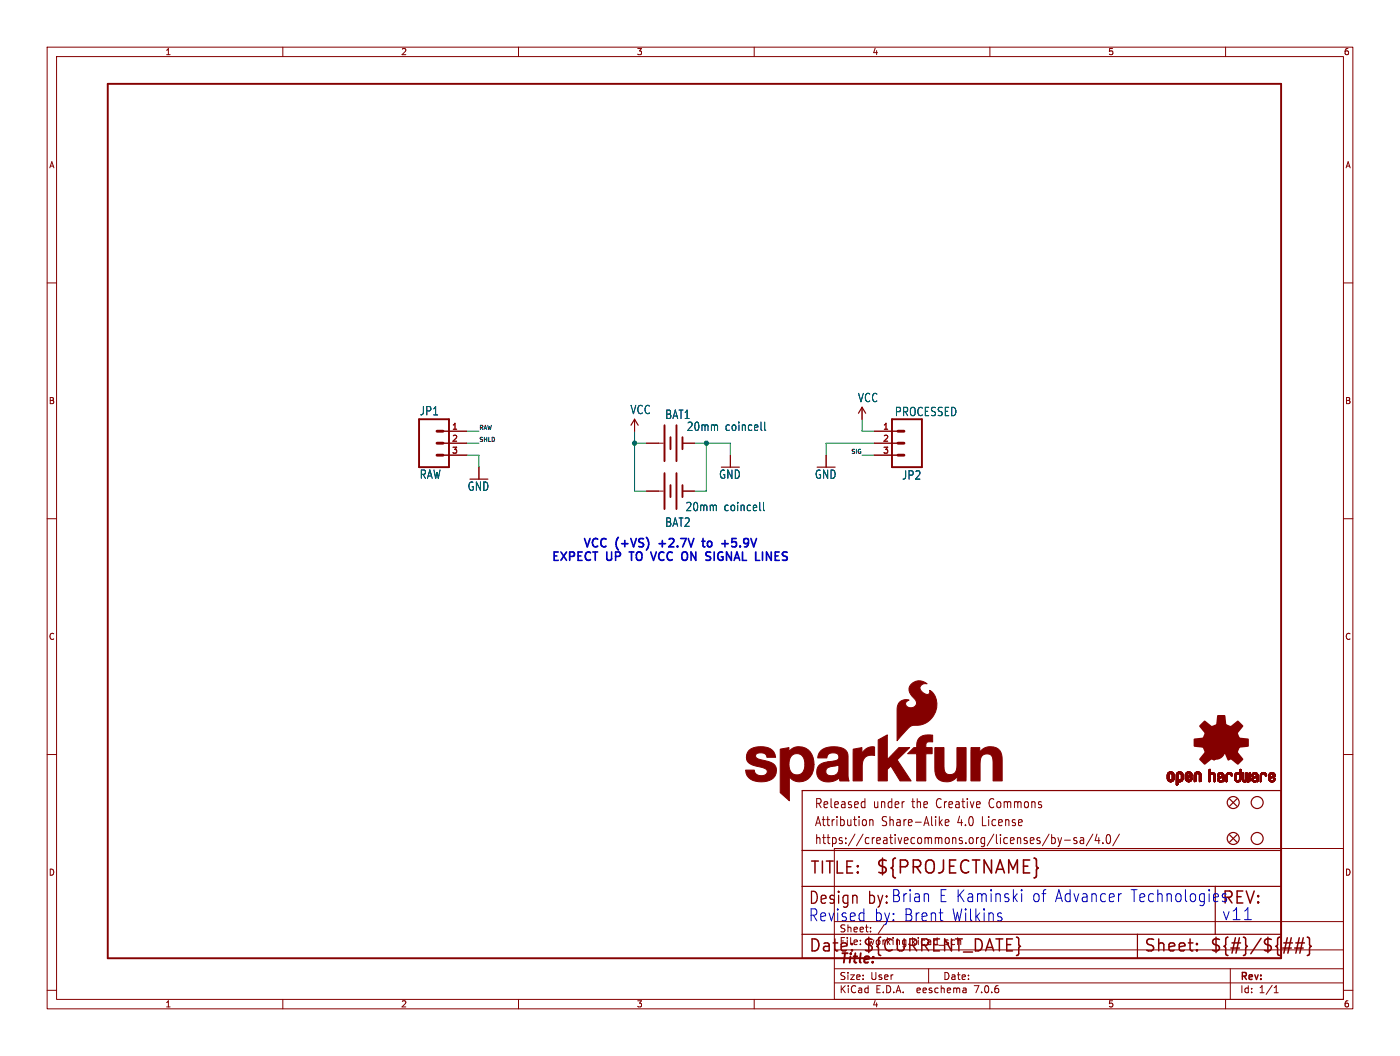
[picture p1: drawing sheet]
<svg xmlns="http://www.w3.org/2000/svg" width="297mm" height="224mm" viewBox="0 0 297 224" stroke-linecap="round" stroke-linejoin="round" font-family="sans-serif">
<defs><g id="words">
<text font-size="3.8" fill="#840000" x="185.7" y="185.7">${PROJECTNAME}</text>
<g font-size="3.5" fill="#840000">
<text x="171.7" y="185.7">TITLE:</text>
<text x="171.4" y="192.1">Design</text>
<text x="171.4" y="202.2">Date:</text>
<text x="182.9" y="202.2">${CURRENT_DATE}</text>
<text x="242.6" y="202.2">Sheet:</text>
<text x="256.5" y="202.2">${#}/${##}</text>
</g>
<g font-size="3.5" fill="#0000c2">
<text x="199.1" y="191.5">E Kaminski</text>
<text x="218.9" y="191.5">of Advancer</text>
<text x="239.8" y="191.5">Technologies</text>
<text x="171.4" y="195.6">Revised</text>
<text x="184.2" y="192.1">by: Brian</text>
<text x="185.4" y="195.6">by: Brent</text>
<text x="201.9" y="195.6">Wilkins</text>
<text x="259.1" y="192.1">REV:</text>
<text x="259.1" y="195.3">v11</text>
</g>
<text font-size="2.8" fill="#840000" x="178" y="204.8">Title:</text>
<g font-size="2.7" fill="#840000">
<text x="172.7" y="171.7">Released</text>
<text x="185.3" y="171.7">under</text>
<text x="193.7" y="171.7">the</text>
<text x="199.1" y="171.7">Creative</text>
<text x="210.5" y="171.7">Commons</text>
<text x="172.7" y="175.5">Attribution</text>
<text x="172.7" y="179.3">https://creativecommons.org/licenses/by-sa/4.0/</text>
<text x="187" y="175.5">Share-Alike</text>
<text x="203.3" y="175.5">4.0</text>
<text x="208.7" y="175.5">License</text>
</g>
<g font-size="2.5" fill="#006464">
<text x="89" y="88.3">JP1</text>
<text x="133.7" y="88">VCC</text>
<text x="141" y="89">BAT1</text>
<text x="181.9" y="85.5">VCC</text>
<text x="189.7" y="88.5">PROCESSED</text>
<text x="145.6" y="91.6">20mm</text>
<text x="153.8" y="91.6">coincell</text>
<text x="89" y="101.7">RAW</text>
<text x="152.5" y="101.7">GND</text>
<text x="172.8" y="101.7">GND</text>
<text x="191.3" y="101.9">JP2</text>
<text x="99.1" y="104.3">GND</text>
<text x="141" y="111.9">BAT2</text>
<text x="145.3" y="108.6">20mm</text>
<text x="153.6" y="108.6">coincell</text>
</g>
<g font-size="2.5" fill="#0000c2">
<text x="116.8" y="119.4">EXPECT</text>
<text x="123.5" y="116.6">VCC</text>
<text x="128.7" y="119.4">UP</text>
<text x="130.6" y="116.6">(+VS)</text>
<text x="134.4" y="119.4">TO</text>
<text x="139.7" y="119.4">VCC</text>
<text x="140.5" y="116.6">+2.7V</text>
<text x="146.8" y="119.4">ON</text>
<text x="150.5" y="116.6">to</text>
<text x="152.6" y="119.4">SIGNAL</text>
<text x="155.2" y="116.6">+5.9V</text>
<text x="163.8" y="119.4">LINES</text>
</g>
<g font-size="2.1" fill="#840000">
<text x="178" y="197.9">Sheet:</text>
<text x="178" y="200.6">File:</text>
<text x="184.1" y="200.6">working.kicad_sch</text>
<text x="178" y="208">Size:</text>
<text x="184.7" y="208">User</text>
<text x="200" y="208">Date:</text>
<text x="263" y="208.2">Rev:</text>
<text x="178" y="210.8">KiCad</text>
<text x="185.7" y="210.8">E.D.A.</text>
<text x="194.6" y="210.8">eeschema</text>
<text x="207" y="210.8">7.0.6</text>
<text x="263" y="210.8">Id:</text>
<text x="267.1" y="210.8">1/1</text>
</g>
<g font-size="1.8" fill="#840000">
<text x="35" y="11.9">1</text>
<text x="85" y="11.9">2</text>
<text x="135" y="11.9">3</text>
<text x="185" y="11.9">4</text>
<text x="235" y="11.9">5</text>
<text x="285" y="11.9">6</text>
<text x="10.3" y="35.9">A</text>
<text x="285.3" y="35.9">A</text>
<text x="10.3" y="85.9">B</text>
<text x="285.3" y="85.9">B</text>
<text x="10.3" y="135.9">C</text>
<text x="285.3" y="135.9">C</text>
<text x="10.3" y="185.9">D</text>
<text x="285.3" y="185.9">D</text>
<text x="35" y="213.8">1</text>
<text x="85" y="213.8">2</text>
<text x="135" y="213.8">3</text>
<text x="185" y="213.8">4</text>
<text x="235" y="213.8">5</text>
<text x="285" y="213.8">6</text>
</g>
<g font-size="1.8" fill="#a90000">
<text x="95.8" y="91.2">1</text>
<text x="95.8" y="93.7">2</text>
<text x="187.3" y="91.2">1</text>
<text x="187.3" y="93.7">2</text>
<text x="95.8" y="96.3">3</text>
<text x="187.3" y="96.3">3</text>
</g>
<g font-size="1.2" fill="#0f0f0f">
<text x="101.6" y="91.2">RAW</text>
<text x="101.6" y="93.7">SHLD</text>
<text x="180.4" y="96.3">SIG</text>
</g>
</g></defs>
<g fill="none" stroke="#840000" stroke-width=".21">
<path d="M10 10h277v203.9h-277zM12 12h273v199.9h-273zM60 10v2M110 10v2M160 10v2M210 10v2M260 10v2M10 60h2M285 60h2M94 94h5.1M94 91.4h5.1M94 96.5h5.1"/>
<path d="M101.6 99.1v2.5M134.6 88.9v2.5M137.2 94h3.5M144.8 94h2.5M154.9 96.5v2.6M175.3 96.5v2.6M182.9 86.4v2.5M185.4 94h5.1M185.4 91.4h5.1M185.4 96.5h5.1M10 110h2M137.2 104.1h3.5"/>
<path d="M144.8 104.1h2.5M285 110h2M10 160h2M285 160h2M177 179.9h108v32h-108zM183 170l.5 .1M183.5 169.3v2M183.5 171.2l-.5 .1M183.7 174v.9M184.5 173.8v1.3M184.5 174l.2-.2 .4 .1 .1 1.2M199.4 174.4l.5 .7"/>
<path d="M199.9 173.8l-.6 .7M200.5 174.4l.8-.1-.1-.4-.4-.1-.3 .3 .1 .9h.6M222.6 176.9l-1.5 2.5M223.1 177v1.9M223.1 177.7l.5-.1 .3 .4-.2 .8h-.6M224.4 177.6l.4 1.3M224.8 178.9l-.4 .6M225.2 177.6l-.4 1.3M225.8 178.2h1.3M228.4 177.7l-.4-.1-.2 .3 .1 .3 .5 .1v.5h-.6M229.2 177.7h.6l.1 1.2M229.9 178.1l-.5 .1a.4 .4 0 0 0-.3 .3 .4 .4 0 0 0 .3 .4l.5-.1"/>
<path d="M231.9 176.9l-1.5 2.5M232.7 176.9l-.4 1.4h1M233.1 177.6v1.3M234 178.7v.2M234.9 177.1l.3-.1a1.34 1.34 0 0 1 0 1.9h-.1a1.44 1.44 0 0 1-.2-1.8zM237.5 176.9l-1.4 2.5M177 195.4h108M184.6 197.5l.1 .1M184.7 197.5v.1M187.6 196l-1.3 2M10 210h2M60 211.9v2"/>
<path d="M110 211.9v2M160 211.9v2M177 208.4h108M177 205.4h108M177 201.4h108M197 205.4v3M204.9 209.6l.1 .9M205 210.4l-.2 .1M205 209.9h-.2M210 211.9v2M260 211.9v2M261 205.4v6.5"/>
<path d="M270.3 210.5h.9M270.3 209.4l.4-.4v1.5M285 210h2"/>
</g>
<g fill="#840000" stroke="#840000" stroke-width=".21">
<path d="M247.6 165.1h.4z"/>
<path d="M247.6 165l.4 .1z"/>
<path d="M247.6 165h.4z"/>
<path d="M247.6 164.9l.4 .1z"/>
<path d="M247.6 164.9h.4z"/>
<path d="M247.6 164.8l.4 .1z"/>
<path d="M247.6 164.8h.4z"/>
<path d="M247.6 164.7l.4 .1z"/>
<path d="M247.6 164.7h.4z"/>
<path d="M247.6 164.6l.4 .1z"/>
<path d="M247.6 164.6h.4z"/>
<path d="M247.6 164.5l.4 .1z"/>
<path d="M247.6 164.5h.4z"/>
<path d="M247.6 164.4l.4 .1z"/>
<path d="M247.6 164.4h.4z"/>
<path d="M247.6 164.3l.4 .1z"/>
<path d="M247.6 165.2h.4z"/>
<path d="M247.6 165.1l.4 .1z"/>
<path d="M247.6 164.3h.4z"/>
<path d="M247.6 165.3h.5z"/>
<path d="M247.6 165.2l.5 .1z"/>
<path d="M247.6 165.2h.5z"/>
<path d="M247.6 164.2l.5 .1z"/>
<path d="M247.6 164.2h.5z"/>
<path d="M247.7 165.3h.5z"/>
<path d="M247.7 165.3h.4z"/>
<path d="M247.7 164.2h.4z"/>
<path d="M247.7 164.1l.4 .1z"/>
<path d="M247.7 164.1h.4z"/>
<path d="M247.7 164.1h.5z"/>
<path d="M247.7 165.4h.5z"/>
<path d="M247.7 165.3l.5 .1z"/>
<path d="M247.7 165.4h.6z"/>
<path d="M247.7 164.1h.6z"/>
<path d="M247.7 165.4h1.3z"/>
<path d="M247.7 164l1.3 .1z"/>
<path d="M247.7 164h1.3z"/>
<path d="M247.7 165.5h1.3z"/>
<path d="M247.7 165.4l1.3 .1z"/>
<path d="M247.8 165.5h1.1z"/>
<path d="M247.8 164h1.1z"/>
<path d="M247.8 163.9l1.1 .1z"/>
<path d="M247.8 163.9h1.1z"/>
<path d="M247.8 165.5l1.1 .1z"/>
<path d="M247.8 165.6h1.1z"/>
<path d="M247.8 163.8l1.1 .1z"/>
<path d="M247.9 165.6h.9z"/>
<path d="M247.9 163.8h.9z"/>
<path d="M247.9 165.6l.9 .1z"/>
<path d="M247.9 165.7h.9z"/>
<path d="M247.9 163.8h.8z"/>
<path d="M248 165.7h.7z"/>
<path d="M248 163.8h.7z"/>
<path d="M248 163.7l.7 .1z"/>
<path d="M248 163.7h.7z"/>
<path d="M248.1 165.7l.5 .1z"/>
<path d="M248.1 163.7h.5z"/>
<path d="M248.1 165.8h.5z"/>
<path d="M248.2 163.7h.3z"/>
<path d="M248.2 165.8h.3z"/>
<path d="M248.3 165.8h.1z"/>
<path d="M248.3 163.7h.2z"/>
<path d="M248.4 164.1h.6z"/>
<path d="M248.4 165.4h.6z"/>
<path d="M248.5 164.1h.5z"/>
<path d="M248.5 165.4h.5z"/>
<path d="M248.5 165.3l.5 .1z"/>
<path d="M248.5 165.3h.5z"/>
<path d="M248.6 165.3h.4z"/>
<path d="M248.6 165.3h.5z"/>
<path d="M248.6 164.1h.4z"/>
<path d="M248.6 164.1l.5 .1z"/>
<path d="M248.6 164.2h.5z"/>
<path d="M248.6 165.2l.5 .1z"/>
<path d="M248.6 165.2h.5z"/>
<path d="M248.7 165.2h.4z"/>
<path d="M248.7 164.3h.4z"/>
<path d="M248.7 164.2l.4 .1z"/>
<path d="M248.7 164.2h.4z"/>
<path d="M248.7 165.1l.4 .1z"/>
<path d="M248.7 165.1h.4z"/>
<path d="M248.7 165l.4 .1z"/>
<path d="M248.7 165h.4z"/>
<path d="M248.7 164.9l.4 .1z"/>
<path d="M248.7 164.9h.4z"/>
<path d="M248.7 164.8l.4 .1z"/>
<path d="M248.7 164.8h.4z"/>
<path d="M248.7 164.7l.4 .1z"/>
<path d="M248.7 164.7h.4z"/>
<path d="M248.7 164.6l.4 .1z"/>
<path d="M248.7 164.6h.4z"/>
<path d="M248.7 164.5l.4 .1z"/>
<path d="M248.7 164.5h.4z"/>
<path d="M248.7 164.4l.4 .1z"/>
<path d="M248.7 164.4h.4z"/>
<path d="M248.7 164.3l.4 .1z"/>
<path d="M249.5 166.4h.3z"/>
<path d="M249.5 166.4h.4z"/>
<path d="M249.5 166.3l.4 .1z"/>
<path d="M249.5 166.3h.4z"/>
<path d="M249.5 166.2l.4 .1z"/>
<path d="M249.5 166.2h.4z"/>
<path d="M249.5 166.1l.4 .1z"/>
<path d="M249.5 166.1h.4z"/>
<path d="M249.5 166l.4 .1z"/>
<path d="M249.5 166h.4z"/>
<path d="M249.5 165.9l.4 .1z"/>
<path d="M249.5 165.9h.4z"/>
<path d="M249.5 165.8l.4 .1z"/>
<path d="M249.5 165.8h.4z"/>
<path d="M249.5 165.7l.5 .1z"/>
<path d="M249.5 165.7h1.1z"/>
<path d="M249.5 165.7h1.2z"/>
<path d="M249.5 165.6l1.2 .1z"/>
<path d="M249.5 165.6h1.2z"/>
<path d="M249.5 165.6h1.3z"/>
<path d="M249.5 165.5l1.3 .1z"/>
<path d="M249.5 165.5h1.3z"/>
<path d="M249.5 165.5h1.4z"/>
<path d="M249.5 165.4l1.4 .1z"/>
<path d="M249.5 165.4h1.4z"/>
<path d="M249.5 165.4h.7z"/>
<path d="M249.5 165.4h.6z"/>
<path d="M249.5 165.3l.6 .1z"/>
<path d="M249.5 165.3h.6z"/>
<path d="M249.5 165.3h.5z"/>
<path d="M249.5 165.2l.5 .1z"/>
<path d="M249.5 165.2h.5z"/>
<path d="M249.5 165.2h.4z"/>
<path d="M249.5 165.1l.4 .1z"/>
<path d="M249.5 165.1h.4z"/>
<path d="M249.5 165l.4 .1z"/>
<path d="M249.5 165h.4z"/>
<path d="M249.5 164.9l.4 .1z"/>
<path d="M249.5 164.9h.4z"/>
<path d="M249.5 164.8l.4 .1z"/>
<path d="M249.5 164.8h.4z"/>
<path d="M249.5 164.7l.4 .1z"/>
<path d="M249.5 164.7h.4z"/>
<path d="M249.5 164.6l.4 .1z"/>
<path d="M249.5 164.6h.4z"/>
<path d="M249.5 164.5l.4 .1z"/>
<path d="M249.5 164.5h.4z"/>
<path d="M249.5 164.4l.4 .1z"/>
<path d="M249.5 164.4h.4z"/>
<path d="M249.5 164.3l.4 .1z"/>
<path d="M249.5 164.3h.4z"/>
<path d="M249.5 164.2l.5 .1z"/>
<path d="M249.5 166.5h.2z"/>
<path d="M249.5 166.4l.2 .1z"/>
<path d="M249.5 164.2h.5z"/>
<path d="M249.6 166.5h.1z"/>
<path d="M249.6 164.2h.4z"/>
<path d="M249.6 164.1l.4 .1z"/>
<path d="M249.6 164.1h.5z"/>
<path d="M249.6 164.1h.6z"/>
<path d="M249.6 164l1.3 .1z"/>
<path d="M249.6 164h1.3z"/>
<path d="M249.7 164h1.2z"/>
<path d="M249.7 163.9l1.1 .1z"/>
<path d="M249.7 163.9h1.1z"/>
<path d="M249.8 163.9h1z"/>
<path d="M249.8 163.8l1 .1z"/>
<path d="M249.8 163.8h1z"/>
<path d="M249.8 163.8h.9z"/>
<path d="M249.9 163.8h.8z"/>
<path d="M249.9 163.8h.7z"/>
<path d="M249.9 163.7l.7 .1z"/>
<path d="M249.9 163.7h.7z"/>
<path d="M250 163.7h.6z"/>
<path d="M250 165.7l.5 .1z"/>
<path d="M250 163.7h.5z"/>
<path d="M250 165.8h.5z"/>
<path d="M250.1 163.7h.4z"/>
<path d="M250.1 165.8h.3z"/>
<path d="M250.1 163.7h.3z"/>
<path d="M250.1 163.7h.2z"/>
<path d="M250.2 165.8h.1z"/>
<path d="M250.3 164.1h.6z"/>
<path d="M250.3 165.4h.6z"/>
<path d="M250.4 165.4h.5z"/>
<path d="M250.4 164.1h.5z"/>
<path d="M250.4 165.3l.5 .1z"/>
<path d="M250.5 165.3h.4z"/>
<path d="M250.5 164.1h.4z"/>
<path d="M250.5 164.1l.4 .1z"/>
<path d="M250.5 165.3h.5z"/>
<path d="M250.5 164.2h.5z"/>
<path d="M250.5 165.2l.5 .1z"/>
<path d="M250.6 165.2h.4z"/>
<path d="M250.6 164.2h.4z"/>
<path d="M250.6 164.3h.4z"/>
<path d="M250.6 164.2l.4 .1z"/>
<path d="M250.6 165.1l.4 .1z"/>
<path d="M250.6 165.1h.4z"/>
<path d="M250.6 164.4h.4z"/>
<path d="M250.6 164.3l.4 .1z"/>
<path d="M250.6 165l.4 .1z"/>
<path d="M250.6 165h.4z"/>
<path d="M250.6 164.9l.4 .1z"/>
<path d="M250.6 164.9h.4z"/>
<path d="M250.6 164.8l.4 .1z"/>
<path d="M250.6 164.8h.4z"/>
<path d="M250.6 164.7l.4 .1z"/>
<path d="M250.6 164.7h.4z"/>
<path d="M250.6 164.6l.4 .1z"/>
<path d="M250.6 164.6h.4z"/>
<path d="M250.6 164.5l.4 .1z"/>
<path d="M250.6 164.5h.4z"/>
<path d="M250.6 164.4l.4 .1z"/>
<path d="M251.5 165.2h.4z"/>
<path d="M251.5 165.1l.3 .1z"/>
<path d="M251.5 165.1h.3z"/>
<path d="M251.5 165.1h.4z"/>
<path d="M251.5 165l.4 .1z"/>
<path d="M251.5 165h.4z"/>
<path d="M251.5 165h.5z"/>
<path d="M251.5 165h.6z"/>
<path d="M251.5 164.9l.6 .1z"/>
<path d="M251.5 164.9h.7z"/>
<path d="M251.5 164.9h.8z"/>
<path d="M251.5 164.8l.9 .1z"/>
<path d="M251.5 164.8h.9z"/>
<path d="M251.5 164.8h1z"/>
<path d="M251.5 164.7l1.1 .1z"/>
<path d="M251.5 164.7h1.1z"/>
<path d="M251.5 164.7h1.2z"/>
<path d="M251.5 164.6l1.3 .1z"/>
<path d="M251.5 164.6h1.3z"/>
<path d="M251.5 164.6h1.4z"/>
<path d="M251.5 164.6h.3z"/>
<path d="M251.5 164.5l.3 .1z"/>
<path d="M251.5 164.5h.3z"/>
<path d="M251.5 164.4l.3 .1z"/>
<path d="M251.5 164.4h.3z"/>
<path d="M251.5 164.3l.3 .1z"/>
<path d="M251.5 164.3h.3z"/>
<path d="M251.5 164.3h.4z"/>
<path d="M251.5 164.2l.4 .1z"/>
<path d="M251.5 165.3h.4z"/>
<path d="M251.5 165.2l.4 .1z"/>
<path d="M251.5 164.2h.4z"/>
<path d="M251.5 165.3h.5z"/>
<path d="M251.5 164.1l.4 .1z"/>
<path d="M251.5 164.1h.5z"/>
<path d="M251.5 165.3l.5 .1z"/>
<path d="M251.5 165.4h.6z"/>
<path d="M251.5 165.4h.5z"/>
<path d="M251.5 164.1h.6z"/>
<path d="M251.5 165.4h1.3z"/>
<path d="M251.5 164l1.3 .1z"/>
<path d="M251.5 164h1.3z"/>
<path d="M251.6 165.5h1.2z"/>
<path d="M251.6 165.4l1.2 .1z"/>
<path d="M251.6 164h1.2z"/>
<path d="M251.6 165.5h1.1z"/>
<path d="M251.6 163.9l1.2 .1z"/>
<path d="M251.6 165.5l1.1 .1z"/>
<path d="M251.6 163.9h1.1z"/>
<path d="M251.6 165.6h1.1z"/>
<path d="M251.7 165.6h1z"/>
<path d="M251.7 163.9h1z"/>
<path d="M251.7 165.6h.9z"/>
<path d="M251.7 163.8l1 .1z"/>
<path d="M251.7 163.8h1z"/>
<path d="M251.7 163.8h.9z"/>
<path d="M251.7 165.6l.9 .1z"/>
<path d="M251.7 165.7h.9z"/>
<path d="M251.8 165.7h.8z"/>
<path d="M251.8 163.8h.8z"/>
<path d="M251.8 165.7h.7z"/>
<path d="M251.8 163.7l.7 .1z"/>
<path d="M251.8 163.7h.7z"/>
<path d="M251.9 163.7h.6z"/>
<path d="M251.9 165.7h.6z"/>
<path d="M251.9 163.7h.5z"/>
<path d="M251.9 165.7l.5 .1z"/>
<path d="M251.9 164.6h1z"/>
<path d="M252 163.7h.4z"/>
<path d="M252 165.8h.4z"/>
<path d="M252 164.6h.9z"/>
<path d="M252 163.7h.3z"/>
<path d="M252 165.8h.3z"/>
<path d="M252.1 165.8h.2z"/>
<path d="M252.1 164.5l.8 .1z"/>
<path d="M252.1 163.7h.2z"/>
<path d="M252.1 164.5h.8z"/>
<path d="M252.2 164.5h.7z"/>
<path d="M252.2 164.1h.6z"/>
<path d="M252.3 165.4h.5z"/>
<path d="M252.3 164.5h.6z"/>
<path d="M252.3 164.1h.5z"/>
<path d="M252.3 164.4l.6 .1z"/>
<path d="M252.3 164.4h.6z"/>
<path d="M252.3 164.1h.6z"/>
<path d="M252.3 165.3l.5 .1z"/>
<path d="M252.4 165.3h.5z"/>
<path d="M252.4 164.1h.5z"/>
<path d="M252.4 164.1l.5 .1z"/>
<path d="M252.4 164.4h.5z"/>
<path d="M252.4 164.2h.5z"/>
<path d="M252.5 165.3h.4z"/>
<path d="M252.5 165.2l.4 .1z"/>
<path d="M252.5 164.4h.4z"/>
<path d="M252.5 164.2h.4z"/>
<path d="M252.5 165.2h.4z"/>
<path d="M252.5 164.3l.4 .1z"/>
<path d="M252.5 164.3h.4z"/>
<path d="M252.5 164.2l.4 .1z"/>
<path d="M252.5 165.1l.4 .1z"/>
<path d="M252.5 165.1h.4z"/>
<path d="M252.5 165l.4 .1z"/>
<path d="M252.5 165h.4z"/>
<path d="M252.6 165h.3z"/>
<path d="M252.6 164.9l.3 .1z"/>
<path d="M252.7 164.9h.2z"/>
<path d="M253.3 165.7h.3z"/>
<path d="M253.3 165.7h.4z"/>
<path d="M253.3 165.6l.4 .1z"/>
<path d="M253.3 165.6h.4z"/>
<path d="M253.3 165.5l.4 .1z"/>
<path d="M253.3 165.5h.4z"/>
<path d="M253.3 165.4l.4 .1z"/>
<path d="M253.3 165.4h.4z"/>
<path d="M253.3 165.3l.4 .1z"/>
<path d="M253.3 165.3h.4z"/>
<path d="M253.3 165.2l.4 .1z"/>
<path d="M253.3 165.2h.4z"/>
<path d="M253.3 165.1l.4 .1z"/>
<path d="M253.3 165.1h.4z"/>
<path d="M253.3 165l.4 .1z"/>
<path d="M253.3 165h.4z"/>
<path d="M253.3 164.9l.4 .1z"/>
<path d="M253.3 164.9h.4z"/>
<path d="M253.3 164.8l.4 .1z"/>
<path d="M253.3 164.8h.4z"/>
<path d="M253.3 164.7l.4 .1z"/>
<path d="M253.3 164.7h.4z"/>
<path d="M253.3 164.6l.4 .1z"/>
<path d="M253.3 164.6h.4z"/>
<path d="M253.3 164.5l.4 .1z"/>
<path d="M253.3 164.5h.4z"/>
<path d="M253.3 164.4l.4 .1z"/>
<path d="M253.3 164.4h.4z"/>
<path d="M253.3 164.3l.4 .1z"/>
<path d="M253.3 164.3h.4z"/>
<path d="M253.4 165.7h.2z"/>
<path d="M253.4 164.3h.3z"/>
<path d="M253.4 164.3h.4z"/>
<path d="M253.4 164.2l.4 .1z"/>
<path d="M253.4 165.7l.1 .1z"/>
<path d="M253.4 164.2h.4z"/>
<path d="M253.4 164.1l.5 .1z"/>
<path d="M253.4 164.1h.5z"/>
<path d="M253.4 164.1h.6z"/>
<path d="M253.4 164l1.3 .1z"/>
<path d="M253.4 164h1.3z"/>
<path d="M253.5 164h1.2z"/>
<path d="M253.5 163.9l1.2 .1z"/>
<path d="M253.5 163.9h1.2z"/>
<path d="M253.5 163.9h1.1z"/>
<path d="M253.6 163.9h1z"/>
<path d="M253.6 163.8l1 .1z"/>
<path d="M253.6 163.8h1z"/>
<path d="M253.6 163.8h.9z"/>
<path d="M253.7 163.8h.8z"/>
<path d="M253.7 163.7l.8 .1z"/>
<path d="M253.7 163.7h.7z"/>
<path d="M253.8 163.7h.6z"/>
<path d="M253.8 163.7h.5z"/>
<path d="M253.9 163.7h.4z"/>
<path d="M253.9 163.7h.3z"/>
<path d="M254 163.7h.2z"/>
<path d="M254.2 164.1h.5z"/>
<path d="M254.2 164.1h.6z"/>
<path d="M254.3 164.1h.5z"/>
<path d="M254.3 164.1l.5 .1z"/>
<path d="M254.3 164.2h.5z"/>
<path d="M254.4 164.2h.4z"/>
<path d="M254.4 164.2l.4 .1z"/>
<path d="M254.4 164.3h.4z"/>
<path d="M254.4 165.7h.3z"/>
<path d="M254.4 165.7h.4z"/>
<path d="M254.4 165.6l.4 .1z"/>
<path d="M254.4 165.6h.4z"/>
<path d="M254.4 165.5l.4 .1z"/>
<path d="M254.4 165.5h.4z"/>
<path d="M254.4 165.4l.4 .1z"/>
<path d="M254.4 165.4h.4z"/>
<path d="M254.4 165.3l.4 .1z"/>
<path d="M254.4 165.3h.4z"/>
<path d="M254.4 165.2l.4 .1z"/>
<path d="M254.4 165.2h.4z"/>
<path d="M254.4 165.1l.4 .1z"/>
<path d="M254.4 165.1h.4z"/>
<path d="M254.4 165l.4 .1z"/>
<path d="M254.4 165h.4z"/>
<path d="M254.4 164.9l.4 .1z"/>
<path d="M254.4 164.9h.4z"/>
<path d="M254.4 164.8l.4 .1z"/>
<path d="M254.4 164.8h.4z"/>
<path d="M254.4 164.7l.4 .1z"/>
<path d="M254.4 164.7h.4z"/>
<path d="M254.4 164.6l.4 .1z"/>
<path d="M254.4 164.6h.4z"/>
<path d="M254.4 164.5l.4 .1z"/>
<path d="M254.4 164.5h.4z"/>
<path d="M254.4 164.4l.4 .1z"/>
<path d="M254.4 164.4h.4z"/>
<path d="M254.4 164.3l.4 .1z"/>
<path d="M254.5 165.7l.1 .1z"/>
<path d="M256.5 165.8h.1z"/>
<path d="M256.5 165.7l.2 .1z"/>
<path d="M256.5 163.3h.3z"/>
<path d="M256.5 165.7h.2z"/>
<path d="M256.5 165.7h.3z"/>
<path d="M256.5 165.6l.3 .1z"/>
<path d="M256.5 165.6h.3z"/>
<path d="M256.5 165.5l.3 .1z"/>
<path d="M256.5 165.5h.3z"/>
<path d="M256.5 165.4l.3 .1z"/>
<path d="M256.5 165.4h.3z"/>
<path d="M256.5 165.3l.3 .1z"/>
<path d="M256.5 165.3h.3z"/>
<path d="M256.5 165.2l.3 .1z"/>
<path d="M256.5 165.2h.3z"/>
<path d="M256.5 165.1l.3 .1z"/>
<path d="M256.5 165.1h.3z"/>
<path d="M256.5 165l.3 .1z"/>
<path d="M256.5 165h.3z"/>
<path d="M256.5 164.9l.3 .1z"/>
<path d="M256.5 164.9h.3z"/>
<path d="M256.5 164.8l.3 .1z"/>
<path d="M256.5 164.8h.3z"/>
<path d="M256.5 164.7l.3 .1z"/>
<path d="M256.5 164.7h.3z"/>
<path d="M256.5 164.6l.3 .1z"/>
<path d="M256.5 164.6h.3z"/>
<path d="M256.5 164.5l.3 .1z"/>
<path d="M256.5 164.5h.3z"/>
<path d="M256.5 164.4l.3 .1z"/>
<path d="M256.5 164.4h.3z"/>
<path d="M256.5 164.3l.3 .1z"/>
<path d="M256.5 164.3h.3z"/>
<path d="M256.5 164.2l.4 .1z"/>
<path d="M256.5 164.2h.4z"/>
<path d="M256.5 164.1l.5 .1z"/>
<path d="M256.5 164.1h.5z"/>
<path d="M256.5 164.1h.6z"/>
<path d="M256.5 164.1h1.2z"/>
<path d="M256.5 164l1.2 .1z"/>
<path d="M256.5 164h1.2z"/>
<path d="M256.5 164h1.1z"/>
<path d="M256.5 163.9l1.1 .1z"/>
<path d="M256.5 163.9h1.1z"/>
<path d="M256.5 163.9h1z"/>
<path d="M256.5 163.9h.3z"/>
<path d="M256.5 163.8l.3 .1z"/>
<path d="M256.5 163.8h.3z"/>
<path d="M256.5 163.7l.3 .1z"/>
<path d="M256.5 163.7h.3z"/>
<path d="M256.5 163.6l.3 .1z"/>
<path d="M256.5 163.6h.3z"/>
<path d="M256.5 163.5l.3 .1z"/>
<path d="M256.5 163.5h.3z"/>
<path d="M256.5 163.4l.3 .1z"/>
<path d="M256.5 163.4h.3z"/>
<path d="M256.5 163.3l.3 .1z"/>
<path d="M256.5 163.2l.3 .1z"/>
<path d="M256.5 163.2h.3z"/>
<path d="M256.6 163.2h.2z"/>
<path d="M256.6 163.1l.2 .1z"/>
<path d="M256.9 163.9h.5z"/>
<path d="M256.9 163.8l.5 .1z"/>
<path d="M256.9 163.8h.5z"/>
<path d="M257 163.8h.3z"/>
<path d="M257.2 164.1h.5z"/>
<path d="M257.3 164.1h.4z"/>
<path d="M257.4 164.1l.4 .1z"/>
<path d="M257.4 164.2h.4z"/>
<path d="M257.5 164.2h.3z"/>
<path d="M257.5 164.3h.3z"/>
<path d="M257.5 164.2l.3 .1z"/>
<path d="M257.5 164.4h.3z"/>
<path d="M257.5 164.3l.3 .1z"/>
<path d="M257.6 164.5h.2z"/>
<path d="M257.6 164.4l.2 .1z"/>
<path d="M257.6 164.4h.2z"/>
<path d="M257.6 165.8h.1z"/>
<path d="M257.6 165.7l.1 .1z"/>
<path d="M257.6 165.7h.2z"/>
<path d="M257.6 165.6l.2 .1z"/>
<path d="M257.6 165.6h.2z"/>
<path d="M257.6 165.5l.2 .1z"/>
<path d="M257.6 165.5h.2z"/>
<path d="M257.6 165.4l.2 .1z"/>
<path d="M257.6 165.4h.2z"/>
<path d="M257.6 165.3l.2 .1z"/>
<path d="M257.6 165.3h.2z"/>
<path d="M257.6 165.2l.2 .1z"/>
<path d="M257.6 165.2h.2z"/>
<path d="M257.6 165.1l.2 .1z"/>
<path d="M257.6 165.1h.2z"/>
<path d="M257.6 165l.2 .1z"/>
<path d="M257.6 165h.2z"/>
<path d="M257.6 164.9l.2 .1z"/>
<path d="M257.6 164.9h.2z"/>
<path d="M257.6 164.8l.2 .1z"/>
<path d="M257.6 164.8h.2z"/>
<path d="M257.6 164.7l.2 .1z"/>
<path d="M257.6 164.7h.2z"/>
<path d="M257.6 164.6l.2 .1z"/>
<path d="M257.6 164.6h.2z"/>
<path d="M257.6 164.5l.2 .1z"/>
<path d="M258.3 165.4h.3z"/>
<path d="M258.3 165.3l.3 .1z"/>
<path d="M258.3 165.3h.3z"/>
<path d="M258.3 165.2l.3 .1z"/>
<path d="M258.3 165.2h.3z"/>
<path d="M258.3 164.6h.1z"/>
<path d="M258.3 164.5l.2 .1z"/>
<path d="M258.3 164.5h.2z"/>
<path d="M258.3 164.5h.3z"/>
<path d="M258.3 164.4l.3 .1z"/>
<path d="M258.3 164.4h.3z"/>
<path d="M258.3 165.1l.3 .1z"/>
<path d="M258.3 165.1h.4z"/>
<path d="M258.3 165.5h.4z"/>
<path d="M258.3 165.4l.4 .1z"/>
<path d="M258.3 165.4h.4z"/>
<path d="M258.3 164.3l.3 .1z"/>
<path d="M258.3 164.3h.3z"/>
<path d="M258.3 165.5h.5z"/>
<path d="M258.3 165.1h.5z"/>
<path d="M258.3 165l.5 .1z"/>
<path d="M258.3 165h.5z"/>
<path d="M258.3 164.2l.4 .1z"/>
<path d="M258.3 164.2h.4z"/>
<path d="M258.3 165.5l.8 .1z"/>
<path d="M258.4 165.6h.7z"/>
<path d="M258.4 165h.5z"/>
<path d="M258.4 164.2h.3z"/>
<path d="M258.4 165.6h.8z"/>
<path d="M258.4 165h.6z"/>
<path d="M258.4 164.1l.4 .1z"/>
<path d="M258.4 164.9l.6 .1z"/>
<path d="M258.4 164.1h.4z"/>
<path d="M258.4 164.1h.5z"/>
<path d="M258.4 164.9h.7z"/>
<path d="M258.4 165.6l.8 .1z"/>
<path d="M258.4 164.1h1.1z"/>
<path d="M258.4 165.7h.8z"/>
<path d="M258.5 164.1h1z"/>
<path d="M258.5 165.7h.7z"/>
<path d="M258.5 164.9h.7z"/>
<path d="M258.5 164l1 .1z"/>
<path d="M258.5 164h1z"/>
<path d="M258.5 164.9h.8z"/>
<path d="M258.5 164h.9z"/>
<path d="M258.5 164.8l.8 .1z"/>
<path d="M258.6 165.7h.6z"/>
<path d="M258.6 163.9l.8 .1z"/>
<path d="M258.6 164.8h1.1z"/>
<path d="M258.6 163.9h.8z"/>
<path d="M258.6 165.7l.6 .1z"/>
<path d="M258.6 165.8h.6z"/>
<path d="M258.6 163.9h.7z"/>
<path d="M258.7 165.8h.5z"/>
<path d="M258.7 163.9h.6z"/>
<path d="M258.7 165.8h.4z"/>
<path d="M258.7 164.8h1z"/>
<path d="M258.7 163.8l.6 .1z"/>
<path d="M258.7 163.8h.5z"/>
<path d="M258.8 164.7l.9 .1z"/>
<path d="M258.8 163.8h.4z"/>
<path d="M258.8 164.7h.9z"/>
<path d="M258.9 164.7h.8z"/>
<path d="M258.9 165.5h.2z"/>
<path d="M258.9 163.8h.1z"/>
<path d="M259 164.6l.7 .1z"/>
<path d="M259 164.1h.5z"/>
<path d="M259 164.6h.7z"/>
<path d="M259.1 164.6h.6z"/>
<path d="M259.1 164.1h.5z"/>
<path d="M259.2 164.6h.5z"/>
<path d="M259.2 164.1l.4 .1z"/>
<path d="M259.2 164.2h.4z"/>
<path d="M259.3 164.5l.4 .1z"/>
<path d="M259.3 164.2h.3z"/>
<path d="M259.3 164.5h.4z"/>
<path d="M259.3 164.2l.3 .1z"/>
<path d="M259.3 164.3h.3z"/>
<path d="M259.3 164.8l.4 .1z"/>
<path d="M259.3 164.9h.4z"/>
<path d="M259.3 164.4h.4z"/>
<path d="M259.3 164.4h.3z"/>
<path d="M259.3 164.3l.3 .1z"/>
<path d="M259.4 165.8h.1z"/>
<path d="M259.4 165.7l.1 .1z"/>
<path d="M259.4 165.7h.2z"/>
<path d="M259.4 165.7h.3z"/>
<path d="M259.4 165.6l.3 .1z"/>
<path d="M259.4 165.6h.3z"/>
<path d="M259.4 165.5l.3 .1z"/>
<path d="M259.4 165.5h.3z"/>
<path d="M259.4 165.4l.3 .1z"/>
<path d="M259.4 165.4h.3z"/>
<path d="M259.4 165.3l.3 .1z"/>
<path d="M259.4 165.3h.3z"/>
<path d="M259.4 165.2l.3 .1z"/>
<path d="M259.4 165.2h.3z"/>
<path d="M259.4 165.1l.3 .1z"/>
<path d="M259.4 165.1h.3z"/>
<path d="M259.4 165l.3 .1z"/>
<path d="M259.4 165h.3z"/>
<path d="M259.4 164.9l.3 .1z"/>
<path d="M259.4 164.9h.3z"/>
<path d="M259.4 164.5h.3z"/>
<path d="M259.4 164.4l.3 .1z"/>
<path d="M259.4 164.4h.3z"/>
<path d="M260.1 165.8h.1z"/>
<path d="M260.1 165.8h.2z"/>
<path d="M260.1 165.7l.2 .1z"/>
<path d="M260.1 165.7h.2z"/>
<path d="M260.1 165.7h.3z"/>
<path d="M260.1 165.6l.3 .1z"/>
<path d="M260.1 165.6h.3z"/>
<path d="M260.1 165.5l.3 .1z"/>
<path d="M260.1 165.5h.3z"/>
<path d="M260.1 165.4l.3 .1z"/>
<path d="M260.1 165.4h.3z"/>
<path d="M260.1 165.3l.3 .1z"/>
<path d="M260.1 165.3h.3z"/>
<path d="M260.1 165.2l.3 .1z"/>
<path d="M260.1 165.2h.3z"/>
<path d="M260.1 165.1l.3 .1z"/>
<path d="M260.1 165.1h.3z"/>
<path d="M260.1 165l.3 .1z"/>
<path d="M260.1 165h.3z"/>
<path d="M260.1 164.9l.3 .1z"/>
<path d="M260.1 164.9h.3z"/>
<path d="M260.1 164.8l.3 .1z"/>
<path d="M260.1 164.8h.3z"/>
<path d="M260.1 164.7l.3 .1z"/>
<path d="M260.1 164.7h.3z"/>
<path d="M260.1 164.6l.3 .1z"/>
<path d="M260.1 164.6h.3z"/>
<path d="M260.1 164.5l.3 .1z"/>
<path d="M260.1 164.5h.3z"/>
<path d="M260.1 164.4l.3 .1z"/>
<path d="M260.1 164.4h.3z"/>
<path d="M260.1 164.3l.3 .1z"/>
<path d="M260.1 164.3h.3z"/>
<path d="M260.1 164.3h.4z"/>
<path d="M260.1 164.2l.4 .1z"/>
<path d="M260.1 164.2h.4z"/>
<path d="M260.2 164.2h.3z"/>
<path d="M260.2 164.2h.4z"/>
<path d="M260.2 164.1l.4 .1z"/>
<path d="M260.2 164.1h.4z"/>
<path d="M260.2 164.1h.5z"/>
<path d="M260.2 164.1h.6z"/>
<path d="M260.2 164.1h1.1z"/>
<path d="M260.3 164l1 .1z"/>
<path d="M260.3 164h1z"/>
<path d="M260.3 164h.9z"/>
<path d="M260.4 163.9l.8 .1z"/>
<path d="M260.4 163.9h.8z"/>
<path d="M260.4 163.9h.7z"/>
<path d="M260.5 163.9h.6z"/>
<path d="M260.5 163.8l.6 .1z"/>
<path d="M260.5 163.8h.5z"/>
<path d="M260.6 163.8h.4z"/>
<path d="M260.7 163.8h.1z"/>
<path d="M260.8 164.1h.5z"/>
<path d="M260.9 164.1h.4z"/>
<path d="M260.9 164.1h.5z"/>
<path d="M261 164.1h.4z"/>
<path d="M261 164.1l.4 .1z"/>
<path d="M261 164.2h.4z"/>
<path d="M261.1 164.2h.3z"/>
<path d="M261.1 164.2l.3 .1z"/>
<path d="M261.1 164.3h.3z"/>
<path d="M261.1 164.3l.3 .1z"/>
<path d="M261.2 164.4h.2z"/>
<path d="M261.2 164.5h.2z"/>
<path d="M261.2 164.4l.2 .1z"/>
<path d="M261.2 164.4h.3z"/>
<path d="M261.2 164.5l.1 .1z"/>
<path d="M261.9 165.1h.3z"/>
<path d="M261.9 165l.3 .1z"/>
<path d="M261.9 165h.3z"/>
<path d="M261.9 164.9l.3 .1z"/>
<path d="M261.9 164.9h.3z"/>
<path d="M261.9 164.8l.3 .1z"/>
<path d="M261.9 164.8h.3z"/>
<path d="M261.9 164.7l.3 .1z"/>
<path d="M261.9 164.7h.3z"/>
<path d="M261.9 164.6l.3 .1z"/>
<path d="M261.9 164.6h.3z"/>
<path d="M261.9 164.5l.3 .1z"/>
<path d="M261.9 164.5h.3z"/>
<path d="M261.9 165.2h.3z"/>
<path d="M261.9 165.1l.3 .1z"/>
<path d="M261.9 164.4l.3 .1z"/>
<path d="M261.9 164.4h.3z"/>
<path d="M261.9 165.2l.3 .1z"/>
<path d="M261.9 165.3h.3z"/>
<path d="M261.9 164.3l.3 .1z"/>
<path d="M261.9 164.3h.3z"/>
<path d="M261.9 165.4h.4z"/>
<path d="M261.9 165.3l.4 .1z"/>
<path d="M261.9 165.3h.4z"/>
<path d="M261.9 164.3h.4z"/>
<path d="M262 165.4h.3z"/>
<path d="M262 164.3h.3z"/>
<path d="M262 164.2l.3 .1z"/>
<path d="M262 164.2h.3z"/>
<path d="M262 165.4l.4 .1z"/>
<path d="M262 165.4h.4z"/>
<path d="M262 164.2h.4z"/>
<path d="M262 165.5h.4z"/>
<path d="M262 164.1l.4 .1z"/>
<path d="M262 165.5h.5z"/>
<path d="M262 164.1h.4z"/>
<path d="M262 164.1h.5z"/>
<path d="M262 165.5l1.2 .1z"/>
<path d="M262 165.5h.6z"/>
<path d="M262 165.6h1.1z"/>
<path d="M262 164.1h.6z"/>
<path d="M262 164.1h1.3z"/>
<path d="M262.1 165.6h1z"/>
<path d="M262.1 164.1h1.2z"/>
<path d="M262.1 164l1.2 .1z"/>
<path d="M262.1 164h1.2z"/>
<path d="M262.1 165.6l1 .1z"/>
<path d="M262.1 165.7h1z"/>
<path d="M262.2 165.7h.8z"/>
<path d="M262.2 164h1.1z"/>
<path d="M262.2 163.9l1.1 .1z"/>
<path d="M262.2 163.9h1.1z"/>
<path d="M262.3 165.7l.6 .1z"/>
<path d="M262.3 163.9h.6z"/>
<path d="M262.3 165.8h.6z"/>
<path d="M262.3 163.8l.6 .1z"/>
<path d="M262.3 165.8h.5z"/>
<path d="M262.3 163.8h.5z"/>
<path d="M262.4 165.8h.4z"/>
<path d="M262.4 163.8h.4z"/>
<path d="M262.5 163.8h.1z"/>
<path d="M262.6 164.1h.7z"/>
<path d="M262.6 165.5h.6z"/>
<path d="M262.7 164.1h.6z"/>
<path d="M262.7 165.5h.5z"/>
<path d="M262.8 164.1h.5z"/>
<path d="M262.8 165.5h.4z"/>
<path d="M262.8 164.1l.5 .1z"/>
<path d="M262.8 165.4l.4 .1z"/>
<path d="M262.8 164.2h.5z"/>
<path d="M262.8 165.4h.4z"/>
<path d="M262.9 165.4h.3z"/>
<path d="M262.9 164.2h.4z"/>
<path d="M262.9 164.2l.4 .1z"/>
<path d="M262.9 164.3h.4z"/>
<path d="M262.9 165.3l.3 .1z"/>
<path d="M262.9 165.3h.4z"/>
<path d="M262.9 163.9h.4z"/>
<path d="M263 165.3h.3z"/>
<path d="M263 164.3h.3z"/>
<path d="M263 163.9h.3z"/>
<path d="M263 163.8l.3 .1z"/>
<path d="M263 165.2l.3 .1z"/>
<path d="M263 165.2h.3z"/>
<path d="M263 165.1h.3z"/>
<path d="M263 165l.3 .1z"/>
<path d="M263 165h.3z"/>
<path d="M263 164.9l.3 .1z"/>
<path d="M263 164.9h.3z"/>
<path d="M263 164.8h.3z"/>
<path d="M263 164.7l.3 .1z"/>
<path d="M263 164.7h.3z"/>
<path d="M263 164.6h.3z"/>
<path d="M263 164.5h.3z"/>
<path d="M263 164.4l.3 .1z"/>
<path d="M263 164.4h.3z"/>
<path d="M263 164.3l.3 .1z"/>
<path d="M263 163.8h.3z"/>
<path d="M263 163.7l.3 .1z"/>
<path d="M263 163.7h.3z"/>
<path d="M263 163.6l.3 .1z"/>
<path d="M263 163.6h.3z"/>
<path d="M263 163.5h.3z"/>
<path d="M263 163.4h.3z"/>
<path d="M263 163.3h.3z"/>
<path d="M263 165.1l.3 .1z"/>
<path d="M263 164.8l.3 .1z"/>
<path d="M263 164.6l.3 .1z"/>
<path d="M263 164.5l.3 .1z"/>
<path d="M263 163.5l.3 .1z"/>
<path d="M263 163.4l.3 .1z"/>
<path d="M263 163.3l.3 .1z"/>
<path d="M263 163.2l.3 .1z"/>
<path d="M263 163.2h.3z"/>
<path d="M263.1 163.2h.2z"/>
<path d="M263.1 163.1l.2 .1z"/>
<path d="M263.6 165.3h.2z"/>
<path d="M263.6 165.2l.2 .1z"/>
<path d="M263.6 165.2h.2z"/>
<path d="M263.6 165.1l.2 .1z"/>
<path d="M263.6 165.1h.2z"/>
<path d="M263.6 165l.2 .1z"/>
<path d="M263.6 165h.2z"/>
<path d="M263.6 164.9l.2 .1z"/>
<path d="M263.6 164.9h.2z"/>
<path d="M263.6 164.8l.2 .1z"/>
<path d="M263.6 164.8h.2z"/>
<path d="M263.6 164.7l.2 .1z"/>
<path d="M263.6 164.7h.2z"/>
<path d="M263.6 164.6l.2 .1z"/>
<path d="M263.6 164.6h.2z"/>
<path d="M263.6 164.5l.2 .1z"/>
<path d="M263.6 164.5h.2z"/>
<path d="M263.6 164.4l.2 .1z"/>
<path d="M263.6 164.4h.2z"/>
<path d="M263.6 164.3l.2 .1z"/>
<path d="M263.6 164.3h.2z"/>
<path d="M263.6 164.2l.2 .1z"/>
<path d="M263.6 164.2h.2z"/>
<path d="M263.6 164.1l.2 .1z"/>
<path d="M263.6 164.1h.2z"/>
<path d="M263.6 164l.2 .1z"/>
<path d="M263.6 164h.2z"/>
<path d="M263.6 165.5h.3z"/>
<path d="M263.6 165.4l.3 .1z"/>
<path d="M263.6 165.4h.3z"/>
<path d="M263.6 165.3l.3 .1z"/>
<path d="M263.6 165.3h.3z"/>
<path d="M263.6 163.9l.2 .1z"/>
<path d="M263.6 163.9h.2z"/>
<path d="M263.6 165.5h.4z"/>
<path d="M263.6 165.5h1.6z"/>
<path d="M263.6 165.6h1.6z"/>
<path d="M263.6 165.5l1.6 .1z"/>
<path d="M263.7 165.6l1.4 .1z"/>
<path d="M263.7 165.6h1.5z"/>
<path d="M263.7 165.7h1.4z"/>
<path d="M263.7 163.9h.1z"/>
<path d="M263.7 163.8l.1 .1z"/>
<path d="M263.7 165.7h.7z"/>
<path d="M263.8 165.7l.5 .1z"/>
<path d="M263.8 165.8h.5z"/>
<path d="M263.9 165.8h.4z"/>
<path d="M263.9 165.8h.3z"/>
<path d="M264.1 165.5h.6z"/>
<path d="M264.2 165.5h.4z"/>
<path d="M264.2 165.4l.4 .1z"/>
<path d="M264.2 165.4h.4z"/>
<path d="M264.2 165.3l.4 .1z"/>
<path d="M264.2 165.3h.4z"/>
<path d="M264.2 165.3h.3z"/>
<path d="M264.2 165.2h.3z"/>
<path d="M264.2 165.1l.3 .1z"/>
<path d="M264.2 165.1h.3z"/>
<path d="M264.2 165h.3z"/>
<path d="M264.2 164.9l.3 .1z"/>
<path d="M264.2 164.9h.3z"/>
<path d="M264.3 165.3h.2z"/>
<path d="M264.3 165.2l.2 .1z"/>
<path d="M264.3 165.2h.2z"/>
<path d="M264.3 165.1h.2z"/>
<path d="M264.3 165l.2 .1z"/>
<path d="M264.3 165h.2z"/>
<path d="M264.3 164.9h.2z"/>
<path d="M264.3 164.8l.2 .1z"/>
<path d="M264.3 164.8h.2z"/>
<path d="M264.3 164.7l.2 .1z"/>
<path d="M264.3 164.7h.2z"/>
<path d="M264.3 164.6l.2 .1z"/>
<path d="M264.3 164.6h.2z"/>
<path d="M264.3 164.5l.2 .1z"/>
<path d="M264.3 164.5h.2z"/>
<path d="M264.3 164.4l.2 .1z"/>
<path d="M264.3 164.4h.2z"/>
<path d="M264.3 164.3l.2 .1z"/>
<path d="M264.3 164.3h.2z"/>
<path d="M264.3 164.2l.2 .1z"/>
<path d="M264.3 164.2h.2z"/>
<path d="M264.3 164.1l.2 .1z"/>
<path d="M264.3 164.1h.2z"/>
<path d="M264.3 164l.2 .1z"/>
<path d="M264.3 164h.2z"/>
<path d="M264.3 163.9l.2 .1z"/>
<path d="M264.3 163.9h.2z"/>
<path d="M264.4 163.9h.1z"/>
<path d="M264.4 165.7h.7z"/>
<path d="M264.4 163.8l.1 .1z"/>
<path d="M264.4 163.8h.1z"/>
<path d="M264.5 165.7l.5 .1z"/>
<path d="M264.5 165.8h.5z"/>
<path d="M264.6 165.8h.3z"/>
<path d="M264.8 165.5h.4z"/>
<path d="M264.9 165.5h.3z"/>
<path d="M264.9 165.4l.3 .1z"/>
<path d="M264.9 165.4h.3z"/>
<path d="M264.9 165.3l.3 .1z"/>
<path d="M264.9 165.3h.3z"/>
<path d="M265 165.3h.2z"/>
<path d="M265 165.2l.2 .1z"/>
<path d="M265 165.2h.2z"/>
<path d="M265 165.1l.2 .1z"/>
<path d="M265 165.1h.2z"/>
<path d="M265 165l.2 .1z"/>
<path d="M265 165h.2z"/>
<path d="M265 164.9l.2 .1z"/>
<path d="M265 164.9h.2z"/>
<path d="M265 164.8l.2 .1z"/>
<path d="M265 164.8h.2z"/>
<path d="M265 164.7l.2 .1z"/>
<path d="M265 164.7h.2z"/>
<path d="M265 164.6l.2 .1z"/>
<path d="M265 164.6h.2z"/>
<path d="M265 164.5l.2 .1z"/>
<path d="M265 164.5h.2z"/>
<path d="M265 164.4l.2 .1z"/>
<path d="M265 164.4h.2z"/>
<path d="M265 164.3l.2 .1z"/>
<path d="M265 164.3h.2z"/>
<path d="M265 164.2l.2 .1z"/>
<path d="M265 164.2h.2z"/>
<path d="M265 164.1l.2 .1z"/>
<path d="M265 164.1h.2z"/>
<path d="M265 164l.2 .1z"/>
<path d="M265 164h.2z"/>
<path d="M265 163.9l.2 .1z"/>
<path d="M265 163.9h.2z"/>
<path d="M265.1 163.9h.1z"/>
<path d="M265.1 163.8l.1 .1z"/>
<path d="M265.5 165.4h.4z"/>
<path d="M265.5 165.4h.3z"/>
<path d="M265.5 165.3l.3 .1z"/>
<path d="M265.5 165.3h.3z"/>
<path d="M265.5 165.2l.3 .1z"/>
<path d="M265.5 165.2h.3z"/>
<path d="M265.5 165.2h.4z"/>
<path d="M265.5 165.1l.4 .1z"/>
<path d="M265.5 165.1h.4z"/>
<path d="M265.5 164.6h.2z"/>
<path d="M265.5 164.5l.2 .1z"/>
<path d="M265.5 164.5h.3z"/>
<path d="M265.5 164.4l.3 .1z"/>
<path d="M265.5 164.4h.3z"/>
<path d="M265.6 165.4l.3 .1z"/>
<path d="M265.6 165.4h.3z"/>
<path d="M265.6 165.1h.3z"/>
<path d="M265.6 164.4h.2z"/>
<path d="M265.6 164.3l.2 .1z"/>
<path d="M265.6 164.3h.2z"/>
<path d="M265.6 165.5h.3z"/>
<path d="M265.6 164.3h.3z"/>
<path d="M265.6 165.5h.4z"/>
<path d="M265.6 165.1h.4z"/>
<path d="M265.6 165.5h.8z"/>
<path d="M265.6 165l.5 .1z"/>
<path d="M265.6 165h.5z"/>
<path d="M265.6 164.2l.3 .1z"/>
<path d="M265.6 164.2h.3z"/>
<path d="M265.6 165.6h.8z"/>
<path d="M265.6 165.5l.8 .1z"/>
<path d="M265.6 164.2h.4z"/>
<path d="M265.6 165h.6z"/>
<path d="M265.6 164.1l.4 .1z"/>
<path d="M265.6 165h.7z"/>
<path d="M265.6 164.1h.4z"/>
<path d="M265.7 165.6h.7z"/>
<path d="M265.7 164.9l.6 .1z"/>
<path d="M265.7 164.1h.4z"/>
<path d="M265.7 164.9h.6z"/>
<path d="M265.7 164.1h.5z"/>
<path d="M265.7 165.6l.7 .1z"/>
<path d="M265.7 164.1h1.1z"/>
<path d="M265.7 165.7h.7z"/>
<path d="M265.7 164.9h.7z"/>
<path d="M265.7 164l1.1 .1z"/>
<path d="M265.7 164h1z"/>
<path d="M265.7 164.9h.8z"/>
<path d="M265.8 165.7h.6z"/>
<path d="M265.8 164.9h.7z"/>
<path d="M265.8 164h.9z"/>
<path d="M265.8 164.8l.7 .1z"/>
<path d="M265.8 164.8h.8z"/>
<path d="M265.8 163.9l.8 .1z"/>
<path d="M265.8 163.9h.8z"/>
<path d="M265.8 165.7l.6 .1z"/>
<path d="M265.9 165.8h.5z"/>
<path d="M265.9 164.8h1z"/>
<path d="M265.9 163.9h.7z"/>
<path d="M265.9 163.9h.6z"/>
<path d="M266 165.8h.4z"/>
<path d="M266 163.8l.5 .1z"/>
<path d="M266 164.8h.9z"/>
<path d="M266 163.8h.5z"/>
<path d="M266 164.7l.9 .1z"/>
<path d="M266 163.8h.4z"/>
<path d="M266.1 164.7h.8z"/>
<path d="M266.2 164.7h.7z"/>
<path d="M266.2 165.5h.2z"/>
<path d="M266.2 164.6l.7 .1z"/>
<path d="M266.3 164.1h.5z"/>
<path d="M266.3 164.6h.6z"/>
<path d="M266.4 164.6h.5z"/>
<path d="M266.4 164.1h.4z"/>
<path d="M266.4 164.1l.4 .1z"/>
<path d="M266.4 164.2h.4z"/>
<path d="M266.5 164.2h.3z"/>
<path d="M266.5 164.6h.4z"/>
<path d="M266.5 164.5l.4 .1z"/>
<path d="M266.5 164.2h.4z"/>
<path d="M266.5 164.5h.4z"/>
<path d="M266.5 164.2l.4 .1z"/>
<path d="M266.5 164.3h.4z"/>
<path d="M266.6 164.3h.3z"/>
<path d="M266.6 164.5h.3z"/>
<path d="M266.6 164.8h.3z"/>
<path d="M266.6 164.8l.3 .1z"/>
<path d="M266.6 164.3l.3 .1z"/>
<path d="M266.6 164.9h.3z"/>
<path d="M266.6 164.4h.3z"/>
<path d="M266.6 165.8h.1z"/>
<path d="M266.6 165.8h.2z"/>
<path d="M266.6 165.7l.2 .1z"/>
<path d="M266.6 165.7h.2z"/>
<path d="M266.6 165.7h.3z"/>
<path d="M266.6 165.6l.3 .1z"/>
<path d="M266.6 165.6h.3z"/>
<path d="M266.6 165.5l.3 .1z"/>
<path d="M266.6 165.5h.3z"/>
<path d="M266.6 165.4l.3 .1z"/>
<path d="M266.6 165.4h.3z"/>
<path d="M266.6 165.3l.3 .1z"/>
<path d="M266.6 165.3h.3z"/>
<path d="M266.6 165.2l.3 .1z"/>
<path d="M266.6 165.2h.3z"/>
<path d="M266.6 165.1l.3 .1z"/>
<path d="M266.6 165.1h.3z"/>
<path d="M266.6 165l.3 .1z"/>
<path d="M266.6 165h.3z"/>
<path d="M266.6 164.9l.3 .1z"/>
<path d="M266.6 164.4l.3 .1z"/>
<path d="M267.4 165.8h.1z"/>
<path d="M267.4 165.7l.1 .1z"/>
<path d="M267.4 165.7h.2z"/>
<path d="M267.4 165.6l.2 .1z"/>
<path d="M267.4 165.6h.2z"/>
<path d="M267.4 165.5l.2 .1z"/>
<path d="M267.4 165.5h.2z"/>
<path d="M267.4 165.4l.2 .1z"/>
<path d="M267.4 165.4h.2z"/>
<path d="M267.4 165.3l.2 .1z"/>
<path d="M267.4 165.3h.2z"/>
<path d="M267.4 165.2l.2 .1z"/>
<path d="M267.4 165.2h.2z"/>
<path d="M267.4 165.1l.2 .1z"/>
<path d="M267.4 165.1h.2z"/>
<path d="M267.4 165l.2 .1z"/>
<path d="M267.4 165h.2z"/>
<path d="M267.4 164.9l.2 .1z"/>
<path d="M267.4 164.9h.2z"/>
<path d="M267.4 164.8l.2 .1z"/>
<path d="M267.4 164.8h.2z"/>
<path d="M267.4 164.7l.2 .1z"/>
<path d="M267.4 164.7h.2z"/>
<path d="M267.4 164.6l.2 .1z"/>
<path d="M267.4 164.6h.2z"/>
<path d="M267.4 164.5l.2 .1z"/>
<path d="M267.4 164.5h.2z"/>
<path d="M267.4 164.4l.2 .1z"/>
<path d="M267.4 164.4h.2z"/>
<path d="M267.4 164.3l.3 .1z"/>
<path d="M267.4 164.3h.3z"/>
<path d="M267.4 164.2l.3 .1z"/>
<path d="M267.4 164.2h.3z"/>
<path d="M267.4 164.2h.4z"/>
<path d="M267.4 164.1l.4 .1z"/>
<path d="M267.4 164.1h.5z"/>
<path d="M267.5 164.1h.4z"/>
<path d="M267.5 164.1h.5z"/>
<path d="M267.5 164.1h1.1z"/>
<path d="M267.5 164l1 .1z"/>
<path d="M267.5 164h1z"/>
<path d="M267.6 164h.9z"/>
<path d="M267.6 163.9l.9 .1z"/>
<path d="M267.6 163.9h.8z"/>
<path d="M267.7 163.9h.7z"/>
<path d="M267.7 163.9h.6z"/>
<path d="M267.7 163.8l.6 .1z"/>
<path d="M267.8 163.8h.5z"/>
<path d="M267.8 163.8h.4z"/>
<path d="M268 163.8h.1z"/>
<path d="M268.1 164.1h.5z"/>
<path d="M268.2 164.1h.4z"/>
<path d="M268.2 164.1l.4 .1z"/>
<path d="M268.3 164.2h.3z"/>
<path d="M268.3 164.2h.4z"/>
<path d="M268.3 164.2l.4 .1z"/>
<path d="M268.4 164.3h.3z"/>
<path d="M268.4 164.4h.3z"/>
<path d="M268.4 164.3l.3 .1z"/>
<path d="M268.4 164.5h.2z"/>
<path d="M268.4 164.5h.3z"/>
<path d="M268.4 164.4l.3 .1z"/>
<path d="M268.4 164.5l.2 .1z"/>
<path d="M269.2 165.3h.3z"/>
<path d="M269.2 165.2l.3 .1z"/>
<path d="M269.2 165.2h.3z"/>
<path d="M269.2 165.1l.3 .1z"/>
<path d="M269.2 165.1h.3z"/>
<path d="M269.2 165.1h.4z"/>
<path d="M269.2 165l.5 .1z"/>
<path d="M269.2 165h.5z"/>
<path d="M269.2 165h.6z"/>
<path d="M269.2 164.9l.7 .1z"/>
<path d="M269.2 164.9h.7z"/>
<path d="M269.2 164.9h.8z"/>
<path d="M269.2 164.9h.9z"/>
<path d="M269.2 164.8l.9 .1z"/>
<path d="M269.2 164.8h.9z"/>
<path d="M269.2 164.8h1z"/>
<path d="M269.2 164.8h1.1z"/>
<path d="M269.2 164.8h.3z"/>
<path d="M269.2 164.7l.3 .1z"/>
<path d="M269.2 164.7h.3z"/>
<path d="M269.2 164.6l.3 .1z"/>
<path d="M269.2 164.6h.3z"/>
<path d="M269.2 164.5l.3 .1z"/>
<path d="M269.2 164.5h.3z"/>
<path d="M269.2 164.4l.3 .1z"/>
<path d="M269.2 164.4h.3z"/>
<path d="M269.2 164.3l.3 .1z"/>
<path d="M269.2 164.3h.3z"/>
<path d="M269.2 165.4h.3z"/>
<path d="M269.2 165.3l.3 .1z"/>
<path d="M269.2 164.2l.3 .1z"/>
<path d="M269.2 165.4h.4z"/>
<path d="M269.2 164.2h.3z"/>
<path d="M269.2 164.2h.4z"/>
<path d="M269.2 165.5h.4z"/>
<path d="M269.2 165.4l.4 .1z"/>
<path d="M269.2 165.5h.5z"/>
<path d="M269.2 164.1l.4 .1z"/>
<path d="M269.2 164.1h.5z"/>
<path d="M269.3 165.5h.5z"/>
<path d="M269.3 165.5h.4z"/>
<path d="M269.3 164.1h.4z"/>
<path d="M269.3 164.1h.5z"/>
<path d="M269.3 165.5l1.1 .1z"/>
<path d="M269.3 165.6h1.1z"/>
<path d="M269.3 164.1h1.1z"/>
<path d="M269.3 165.6h1z"/>
<path d="M269.3 164l1.1 .1z"/>
<path d="M269.3 164h1.1z"/>
<path d="M269.3 164h1z"/>
<path d="M269.4 164h.9z"/>
<path d="M269.4 165.6l.9 .1z"/>
<path d="M269.4 165.7h.9z"/>
<path d="M269.4 163.9l.9 .1z"/>
<path d="M269.4 163.9h.9z"/>
<path d="M269.4 165.7h.8z"/>
<path d="M269.4 163.9h.8z"/>
<path d="M269.5 165.7h.7z"/>
<path d="M269.5 163.9h.7z"/>
<path d="M269.5 165.7l.7 .1z"/>
<path d="M269.5 163.9h.6z"/>
<path d="M269.5 165.8h.6z"/>
<path d="M269.6 164.8h.7z"/>
<path d="M269.6 163.9h.5z"/>
<path d="M269.6 165.8h.5z"/>
<path d="M269.6 163.8l.5 .1z"/>
<path d="M269.6 163.8h.5z"/>
<path d="M269.6 164.7l.7 .1z"/>
<path d="M269.6 164.7h.7z"/>
<path d="M269.7 165.8h.4z"/>
<path d="M269.7 163.8h.3z"/>
<path d="M269.7 164.7h.7z"/>
<path d="M269.7 164.7h.8z"/>
<path d="M269.8 164.7h.7z"/>
<path d="M269.8 163.8h.1z"/>
<path d="M269.8 164.6l.7 .1z"/>
<path d="M269.9 164.6h.6z"/>
<path d="M269.9 164.1h.5z"/>
<path d="M269.9 165.5h.5z"/>
<path d="M270 165.5h.4z"/>
<path d="M270 164.6h.5z"/>
<path d="M270 164.1h.4z"/>
<path d="M270 164.5l.5 .1z"/>
<path d="M270 164.1l.4 .1z"/>
<path d="M270.1 165.5h.3z"/>
<path d="M270.1 164.5h.4z"/>
<path d="M270.1 164.2h.4z"/>
<path d="M270.1 165.4l.3 .1z"/>
<path d="M270.1 165.4h.4z"/>
<path d="M270.2 165.4h.3z"/>
<path d="M270.2 164.5h.3z"/>
<path d="M270.2 164.3h.3z"/>
<path d="M270.2 164.2l.3 .1z"/>
<path d="M270.2 165.3l.3 .1z"/>
<path d="M270.2 165.3h.3z"/>
<path d="M270.2 164.4h.3z"/>
<path d="M270.2 164.3l.3 .1z"/>
<path d="M270.2 165.2l.3 .1z"/>
<path d="M270.2 164.4l.3 .1z"/>
<path d="M270.2 165.2h.3z"/>
<path d="M270.3 165.2h.2z"/>
<path d="M270.3 165.1l.2 .1z"/>
<path d="M270.3 165.1h.2z"/>
<path d="M270.4 165.1h.1z"/>
<path d="M270.4 165l.1 .1z"/>
<path d="M170.7 162.1h2l-.4 2-1.7-.8z"/>
<path d="M186.3 156.9l1.9-1.1v5.3l2.5-2.6h2.3l-2.7 2.6 3 4.5h-2.4l-1.9-3.2-.8 .8v2.4h-1.9z"/>
<path d="M175.6 161.5l1.3-.1 .2 1-1.1 .2z"/>
<path d="M181 158.9l1.9-.4v1.3a2.34 2.34 0 0 1 2.6-1.4v1.8a2.13 2.13 0 0 0-2.6 2.6v2.8h-1.9z"/>
<path d="M198.3 158.5h2v2a7.9 7.9 0 0 0 .2 3.3 1.43 1.43 0 0 0 1.7 .3 1.43 1.43 0 0 0 .8-1.4v-4.2h2l-.1 7.1h-1.1a.52 .52 0 0 1-.7-.1 .52 .52 0 0 1 0-.6v-.3a2.68 2.68 0 0 1-4.5 0l-.3-1.1z"/>
<path d="M206 158.5h1.1a.52 .52 0 0 1 .7 .1 .52 .52 0 0 1 0 .7v.2a2.68 2.68 0 0 1 4.5 .1l.3 1v5h-1.9v-2a7.9 7.9 0 0 0-.3-3.3 1.42 1.42 0 0 0-1.6-.3 1.42 1.42 0 0 0-.8 1.4l-.1 4.2h-1.9z"/>
<path d="M165.5 158.9l1.9-.4v.9a2.88 2.88 0 0 1 3-1 2.88 2.88 0 0 1 2.1 2.3l.2 1.4h-2a1.87 1.87 0 0 0-2.1-2.2 2.39 2.39 0 0 0-1.1 3 1.6 1.6 0 0 0 1.4 1.4 1.6 1.6 0 0 0 1.7-1l1.7 .8a2.81 2.81 0 0 1-4.8 .6v5.1l-2-1.7z"/>
<path d="M158.9 159.1a4.4 4.4 0 0 1 5 0l.5 .9 .1 .6h-1.8a1.39 1.39 0 0 0-2.4-.5 .88 .88 0 0 0 1 1 6.3 6.3 0 0 1 3 1.1 2.23 2.23 0 0 1-1.6 3.5 4 4 0 0 1-4.2-1.2l-.3-1.2h1.8a1.51 1.51 0 0 0 1.2 1.2 1.51 1.51 0 0 0 1.5-.7v-.4a4 4 0 0 0-2.5-1 1.9 1.9 0 0 1-1.8-1.2 1.9 1.9 0 0 1 .5-2.1z"/>
<path d="M195.1 156.4a4.3 4.3 0 0 1 2.8-.5l-.1 1.4a.95 .95 0 0 0-1.4 .9v.2a.62 .62 0 0 0 .9 .1h.4v1.3h-1.3v5.8h-1.9v-5.8h-1.9l.8-.8a.99 .99 0 0 1 1.1-.5v-.2a2.67 2.67 0 0 1 .6-1.9z"/>
<path d="M193.3 145.1a2.45 2.45 0 0 1 3.4-.1 1.05 1.05 0 0 0-1.4 .6 1.05 1.05 0 0 0 .6 1.4 .71 .71 0 0 0 .9 .3 .71 .71 0 0 0 .4-.8v-.1a4 4 0 0 1 .4 5.9 4.4 4.4 0 0 1-3.9 1.5 5.5 5.5 0 0 0-2.5 2.2l-.9 1.1v-6.4a1.94 1.94 0 0 1 2.6-2.2 .82 .82 0 0 0-.8 .9 .82 .82 0 0 0 .9 .7 1.1 1.1 0 0 0 1.4-.6 1.1 1.1 0 0 0-.5-1.4 2.08 2.08 0 0 1-.6-3z"/>
<path d="M174.2 159.2a4.8 4.8 0 0 1 5.3 0 5.3 5.3 0 0 1 .4 3v2.3l.3 1.1h-1.4a.56 .56 0 0 1-.6-.1 .56 .56 0 0 1-.2-.6 3.3 3.3 0 0 1-4.3 .1 2.19 2.19 0 0 1-.2-2.4 2.19 2.19 0 0 1 2.1-1.1l.4 1.1a.96 .96 0 0 0-.8 1.2 .96 .96 0 0 0 1.2 .7 1.68 1.68 0 0 0 1.6-2v-.4l-.9 .3-.2-1a.91 .91 0 0 0 1-1 .91 .91 0 0 0-1.2-.8 1.09 1.09 0 0 0-1.3 1.1h-1.9l.2-.9z"/>
</g>
<path d="M254.6 154l1-1 1.4 1.1 .9-.3 .3-.1 .2-1.9h1.4l.2 1.9 .8 .4h.4l1.4-1.1 1 1-1.2 1.4 .3 .9 .2 .3 1.9 .2v1.4l-1.9 .2-.4 .8-.1 .4 1.2 1.4-1 1-1.4-1.2-.6 .3-.8-2a1.79 1.79 0 0 1-2.8 1.5 1.79 1.79 0 0 1 .3-3.1l.9 .8 .2 .8-.8 2-.6-.3-1.4 1.2-1-1 1.1-1.4-.3-1-.1-.2-1.9-.2v-1.4l1.9-.2 .4-.9v-.3z" fill="#840000" stroke="#840000" stroke-width=".38"/>
<path d="M22.9 17.8h248.9v185.4h-248.9zM88.9 88.9h6.3v10.2h-6.3zM141 90.2v7.6M142.2 92.7v2.6M143.5 90.2v7.6M144.8 92.7v2.6M189.2 88.9h6.4v10.2h-6.4zM141 100.3v7.7M142.2 102.9v2.5M143.5 100.3v7.7M144.8 102.9v2.5" fill="none" stroke="#840000" stroke-width=".41"/>
<path d="M152.2 90.2v1.1M161.5 91.2l.2 .1M162.2 89.5v1.5l.2 .3M151.9 107.2l.1 1.1M161.3 108.2l.1 .1M162 106.5v1.5l.2 .3" fill="none" stroke="#006464" stroke-width=".21"/>
<g fill="none" stroke="#840000" stroke-width=".25">
<path d="M133.9 90.2l.7-1.3 .8 1.3M182.1 87.6l.8-1.2 .7 1.2M170.2 167.6h101.6v35.6h-101.6zM260.9 177l1.5 1.6M260.9 169.4l1.5 1.5M262.4 177l-1.5 1.6M262.4 169.4l-1.5 1.5M170.2 198.1h101.6M170.2 180.3h101.6M170.2 188h101.6M241.3 198.1v5.1M257.8 188v10.1"/>
<circle cx="261.6" cy="170.2" r="1.27"/>
<circle cx="261.6" cy="177.8" r="1.27"/>
<circle cx="266.7" cy="170.2" r="1.27"/>
<circle cx="266.7" cy="177.8" r="1.27"/>
</g>
<path d="M92.7 91.4h1.3M92.7 94h1.3M92.7 96.5h1.3M190.5 91.4h1.3M190.5 94h1.3M190.5 96.5h1.3" fill="none" stroke="#840000" stroke-width=".61"/>
<g fill="none" stroke="#840000" stroke-width=".32">
<path d="M272.4 199.9h1.8M273.9 198.9l-.7 3.2M274.9 199.9h1.8M275.6 198.9l-.7 3.2M276.5 198.9l-.7 3.2M277.3 198.7l.4 .2 .1 .2v1.2l.4 .4-.4 .3v1.2l-.1 .3-.4 .1M180.7 201.4l.2 .1-.2 .1M253.9 201.4l.1 .1-.1 .1M253.9 201.4l-.1 .1 .1 .1M253.9 200.1v.2M253.9 201.4v.2M253.9 200.1l.1 .1-.1 .1"/>
<path d="M253.9 200.1l-.1 .1 .1 .1M272.1 201h1.8M274.7 201h1.8"/>
</g>
<path d="M199.2 193.6h.8M199.8 195.3h.2M212.5 194.5v.6M216.7 188.7v.2M216.7 189.5v1.7M237.9 189.5l-.4 .1M264 195h1.5" fill="none" stroke="#0000c2" stroke-width=".21"/>
<path d="M138 117l.6 1.8 .6-1.8M145.8 117.3a1.38 1.38 0 0 1-.2 1.4M148.9 114.8h.7M149.1 114.2v1.5l.5 .3M151.5 117v1.8M153.1 115.3h1.4M153.8 114.6v1.4M162.6 117l1 1.8" fill="none" stroke="#0000c2" stroke-width=".36"/>
<path d="M99.1 96.5h2.5v2.6M99.1 94h2.5M99.1 91.4h2.5M134.6 91.4v12.7h2.6M134.6 94h2.6M147.3 94h7.6v2.5M149.9 94v10.1h-2.6M182.9 96.5h2.5M182.9 88.9v2.5h2.5M185.4 94h-10.1v2.5" fill="none" stroke="#009600" stroke-width=".21"/>
<g fill="#009600" stroke="#009600" stroke-width=".21">
<circle cx="149.9" cy="94" r=".46"/>
<circle cx="134.6" cy="94" r=".46"/>
</g>
<use href="#words"/>
</svg>
